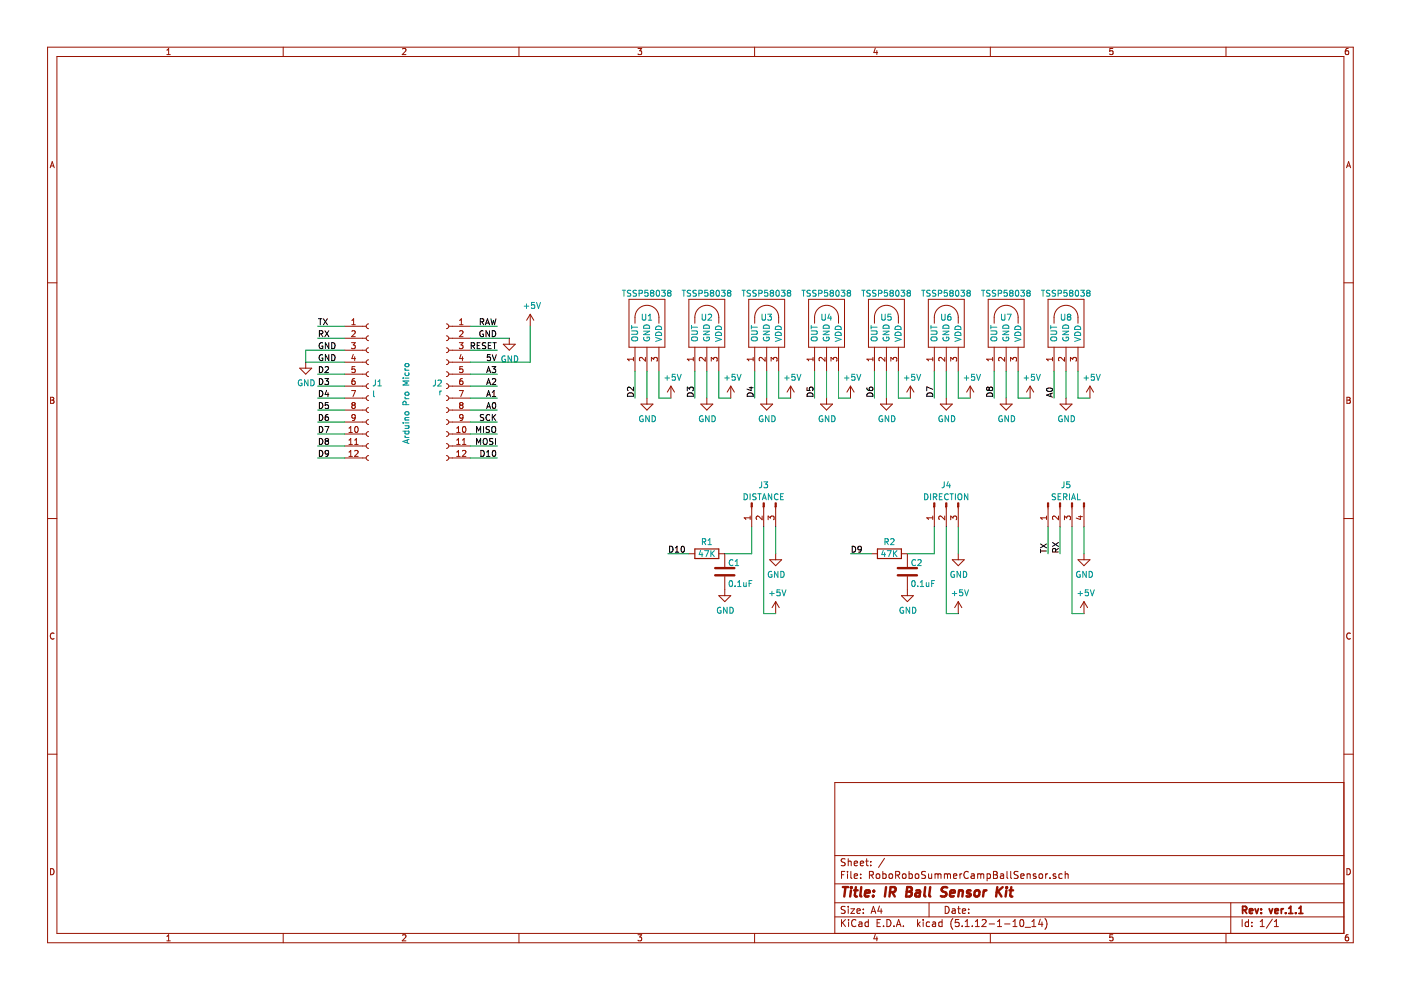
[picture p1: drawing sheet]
<svg xmlns="http://www.w3.org/2000/svg" width="297mm" height="210mm" viewBox="0 0 297 210" stroke-linecap="round" stroke-linejoin="round" font-family="sans-serif">
<path d="M.1 0h297v209.9h-297z" fill-rule="evenodd" fill="#fff" stroke="#fff" stroke-width=".21"/>
<g fill="none" stroke="#981200" stroke-width=".21">
<path d="M10.1 10h276.8v189.9h-276.8zM12.1 12h272.8v185.9h-272.8zM35.4 11.6h.7M35.4 10.6l.4-.3v1.3M60 10v2M85.3 10.4l.5-.1 .3 .3-.8 1h.8M110 10v2M135.3 10.3h.8l-.5 .5 .4 .1v.5l-.2 .2-.5-.2M160 10v2M185.6 10.2l-.3 .9h.8M185.9 10.7v.9M210 10v2"/>
<path d="M235.9 10.3h-.6v.6l.6-.1v.6l-.1 .2-.5-.2M259.9 10v2M285.9 10.3h-.4l-.2 .3-.1 .7 .3 .3 .4-.2v-.6h-.4l-.3 .2M10.6 35.6l.5-1.3 .4 1.3M10.7 35.2h.7M285.5 35.6l.4-1.3 .5 1.3M285.6 35.2h.6M10.1 60h2M284.9 60h2M63.5 78.1h2.6l-1.3 1.2zM64.8 76.8v1.3M73.1 79.3h4.5"/>
<path d="M73.1 76.8h4.5M73.1 74.3h4.5M73.1 71.7h4.5M73.1 69.2h4.5M74.5 72.7h.8l-.4 .4 .4 .2v.4l-.2 .2-.6-.1M74.6 68.8h.7M74.6 67.9l.4-.3v1.2M74.6 70.2l.5-.1 .2 .4-.8 .9h.8M74.9 75.1l-.3 .9h.8M75.2 75.6v.9M75.3 77.7h-.6l-.1 .6 .5-.1 .2 .3v.3l-.2 .2-.5-.1M78.1 78.8a.51 .51 0 0 0-.5 .5 .51 .51 0 0 0 .5 .5"/>
<path d="M78.1 76.3a.51 .51 0 0 0-.5 .5 .51 .51 0 0 0 .5 .5M78.1 73.7a.51 .51 0 0 0-.5 .6 .51 .51 0 0 0 .5 .5M78.1 71.2a.51 .51 0 0 0-.5 .5 .51 .51 0 0 0 .5 .5M78.1 68.7a.51 .51 0 0 0-.5 .5 .51 .51 0 0 0 .5 .5M94.6 78.8a.51 .51 0 0 1 .6 .5 .51 .51 0 0 1-.6 .5M94.6 76.3a.51 .51 0 0 1 .6 .5 .51 .51 0 0 1-.6 .5M94.6 73.7a.51 .51 0 0 1 .6 .6 .51 .51 0 0 1-.6 .5M94.6 71.2a.51 .51 0 0 1 .6 .5 .51 .51 0 0 1-.6 .5M94.6 68.7a.51 .51 0 0 1 .6 .5 .51 .51 0 0 1-.6 .5M95.2 79.3h4.5M95.2 76.8h4.5M95.2 74.3h4.5"/>
<path d="M95.2 71.7h4.5M95.2 69.2h4.5M97.4 72.7h.8l-.5 .4 .4 .2 .1 .4-.3 .2-.5-.1M97.4 68.8h.8M97.4 70.2l.5-.1 .3 .4-.8 .9h.8M97.4 67.9l.4-.3v1.2M97.7 75.1l-.3 .9h.8M98 75.6v.9M98.1 77.7h-.6l-.1 .6 .5-.1 .3 .3v.3l-.3 .2-.5-.1M106.7 73h2.5l-1.2 1.3zM108 71.7v1.3M112.4 66.6l-.7 1.3"/>
<path d="M112.4 66.6v2.6M112.4 66.6l.8 1.3M133.4 63.5h7.6v10.1h-7.6zM134.3 76.2h-1.3l.4 .3M134.3 75.8v.7M134.6 68.5a3.4 3.4 0 0 1 1-3.2 2.54 2.54 0 0 1 2.7-.3 2.54 2.54 0 0 1 1.4 2.3v1.2M134.6 73.6v5.1M136.8 75.8v.8l-.9-.8-.3 .2 .1 .5M137.2 73.6v5.1M138.1 76.6v-.8l.5 .4 .1-.3 .4-.1 .3 .2-.2 .6M139.7 73.6v5.1M146.1 63.5h7.6v10.1h-7.6z"/>
<path d="M147 76.2h-1.3l.4 .3M147 75.8v.7M147.3 68.5a3.4 3.4 0 0 1 1-3.2 2.54 2.54 0 0 1 2.7-.3 2.54 2.54 0 0 1 1.4 2.3v1.2M147.3 73.6v5.1M149.5 75.8v.8l-.9-.8-.3 .2 .1 .5M149.9 73.6v5.1M150.8 76.6v-.8l.5 .4 .1-.3 .4-.1 .3 .2-.2 .6M152.4 73.6v5.1M158.7 63.5h7.7v10.1h-7.7zM159.7 76.2h-1.3l.4 .3M159.7 75.8v.7M160 68.5a3.4 3.4 0 0 1 1-3.2 2.54 2.54 0 0 1 2.7-.3 2.54 2.54 0 0 1 1.4 2.3v1.2"/>
<path d="M160 73.6v5.1M162.2 75.8v.8l-.9-.8-.3 .2 .1 .5M162.6 73.6v5.1M163.5 76.6v-.8l.5 .4 .1-.3 .4-.1 .3 .2-.2 .6M165.1 73.6v5.1M171.4 63.5h7.7v10.1h-7.7zM172.4 76.2h-1.3l.4 .3M172.4 75.8v.7M172.7 68.5a3.4 3.4 0 0 1 1-3.2 2.54 2.54 0 0 1 2.6-.3 2.54 2.54 0 0 1 1.5 2.3v1.2M172.7 73.6v5.1M174.9 75.8v.8l-.9-.8-.4 .2 .2 .5M175.2 73.6v5.1"/>
<path d="M176.2 76.6v-.8l.5 .4 .1-.3 .4-.1 .3 .2-.2 .6M177.8 73.6v5.1M184.1 63.5h7.6v10.1h-7.6zM185.1 76.2h-1.3l.4 .3M185.1 75.8v.7M185.4 68.5a3.4 3.4 0 0 1 1-3.2 2.54 2.54 0 0 1 2.6-.3 2.54 2.54 0 0 1 1.5 2.3v1.2M185.4 73.6v5.1M187.6 75.8v.8l-.9-.8-.4 .2 .2 .5M187.9 73.6v5.1M188.9 76.6v-.8l.5 .4 .1-.3 .4-.1 .2 .2-.1 .6M190.5 73.6v5.1M196.8 63.5h7.6v10.1h-7.6z"/>
<path d="M197.8 75.8v.7M197.8 76.2h-1.3l.3 .3M198.1 68.5a3.4 3.4 0 0 1 .9-3.2 2.54 2.54 0 0 1 2.7-.3 2.54 2.54 0 0 1 1.5 2.3v1.2M198.1 73.6v5.1M200.3 75.8v.8l-.9-.8-.4 .2 .2 .5M200.6 73.6v5.1M201.6 76.6v-.8l.5 .4 .1-.3 .4-.1 .2 .2-.1 .6M203.2 73.6v5.1M209.5 63.5h7.6v10.1h-7.6zM210.5 76.2h-1.3l.3 .3M210.5 75.8v.7M210.8 68.5a3.4 3.4 0 0 1 .9-3.2 2.54 2.54 0 0 1 2.7-.3 2.54 2.54 0 0 1 1.5 2.3v1.2"/>
<path d="M210.8 73.6v5.1M213 75.8v.8l-.9-.8-.4 .2 .2 .5M213.3 73.6v5.1M214.3 76.6v-.8l.4 .4 .2-.3 .4-.1 .2 .2-.1 .6M215.9 73.6v5.1M222.2 63.5h7.6v10.1h-7.6zM223.1 75.8v.7M223.1 76.2h-1.2l.3 .3M223.5 68.5a3.4 3.4 0 0 1 .9-3.2 2.54 2.54 0 0 1 2.7-.3 2.54 2.54 0 0 1 1.5 2.3v1.2M223.5 73.6v5.1M225.7 75.8v.8l-.9-.8-.4 .2 .1 .5M226 73.6v5.1"/>
<path d="M227 76.6v-.8l.4 .4 .2-.3 .4-.1 .2 .2-.1 .6M228.6 73.6v5.1M10.7 84.2h.5l.2 .3-.2 .3 .3 .3-.3 .4h-.5zM10.7 84.8h.5M73.1 97.1h4.5M73.1 94.6h4.5M73.1 92h4.5M73.1 89.5h4.5M73.1 86.9h4.5M73.1 84.4h4.5M73.1 81.9h4.5M74 91.7h.7"/>
<path d="M74 90.8l.4-.4v1.3M74 93.3l.4-.3v1.2M74 95.9l.4-.4v1.3M74 94.2h.7M74 96.8h.7M74.5 82.8h.9l-.6 1.3M74.8 85.9l-.2-.2 .2-.4h.3l.2 .3-.2 .3M74.8 85.9l-.2 .2v.3l.2 .2h.4l.1-.2v-.3l-.2-.2M74.8 85.9h.3M75.2 95.6l.5-.1 .2 .4-.7 .9h.7M75.2 94.2h.7M75.2 93.3l.4-.3v1.2"/>
<path d="M75.2 80.3h-.2a.79 .79 0 0 0-.2 1.2h.4l.1-.5-.2-.2h-.3l-.2 .2M75.3 88.4l-.2 .3-.4-.1-.1-.2 .1-.4 .4-.1 .2 .2-.1 .9-.5 .2M75.3 90.6l.2-.2a.67 .67 0 0 1 .5 .7 .67 .67 0 0 1-.5 .6l-.3-.5zM78.1 96.6a.51 .51 0 0 0-.5 .5 .51 .51 0 0 0 .5 .5M78.1 94.1a.51 .51 0 0 0-.5 .5 .51 .51 0 0 0 .5 .5M78.1 91.5a.51 .51 0 0 0-.5 .5 .51 .51 0 0 0 .5 .5M78.1 89a.51 .51 0 0 0-.5 .5 .51 .51 0 0 0 .5 .5M78.1 86.4a.51 .51 0 0 0-.5 .5 .51 .51 0 0 0 .5 .6M78.1 83.9a.51 .51 0 0 0-.5 .5 .51 .51 0 0 0 .5 .5M78.1 81.4a.51 .51 0 0 0-.5 .5 .51 .51 0 0 0 .5 .5M94.6 96.6a.51 .51 0 0 1 .6 .5 .51 .51 0 0 1-.6 .5M94.6 94.1a.51 .51 0 0 1 .6 .5 .51 .51 0 0 1-.6 .5"/>
<path d="M94.6 91.5a.51 .51 0 0 1 .6 .5 .51 .51 0 0 1-.6 .5M94.6 89a.51 .51 0 0 1 .6 .5 .51 .51 0 0 1-.6 .5M94.6 86.4a.51 .51 0 0 1 .6 .5 .51 .51 0 0 1-.6 .6M94.6 83.9a.51 .51 0 0 1 .6 .5 .51 .51 0 0 1-.6 .5M94.6 81.4a.51 .51 0 0 1 .6 .5 .51 .51 0 0 1-.6 .5M95.2 97.1h4.5M95.2 94.6h4.5M95.2 92h4.5M95.2 89.5h4.5M95.2 86.9h4.5M95.2 84.4h4.5M95.2 81.9h4.5"/>
<path d="M96.8 91.7h.8M96.8 94.2h.8M96.8 96.8h.8M96.8 90.8l.4-.4v1.3M96.8 93.3l.4-.3v1.2M96.8 95.9l.4-.4v1.3M97.4 82.8h.8l-.5 1.3M97.7 85.9l-.3-.2 .3-.4h.2l.3 .3-.3 .3M97.7 85.9h.2M97.7 85.9l-.3 .2v.3l.3 .2h.3l.2-.2v-.3l-.3-.2M98 94.2h.8M98 95.6l.5-.1 .3 .4-.8 .9h.8"/>
<path d="M98 80.3h-.2a.79 .79 0 0 0-.1 1.2h.3l.2-.5-.3-.2h-.2l-.3 .2M98 93.3l.4-.3v1.2M98.2 90.6l.2-.2a.67 .67 0 0 1 .4 .7 .67 .67 0 0 1-.4 .6l-.4-.5zM98.2 88.4l-.3 .3-.3-.1-.2-.2 .1-.4 .4-.1 .3 .2-.2 .9-.4 .2M135.9 85.7h2.5l-1.2 1.2zM137.2 84.4v1.3M142.2 81.9l-.7 1.2M142.2 81.9v2.5M142.2 81.9l.8 1.2M148.6 85.7h2.5l-1.2 1.2zM149.9 84.4v1.3M154.9 81.9l-.7 1.2"/>
<path d="M154.9 81.9v2.5M154.9 81.9l.8 1.2M161.3 85.7h2.5l-1.2 1.2zM162.6 84.4v1.3M167.6 81.9l-.7 1.2M167.6 81.9v2.5M167.6 81.9l.8 1.2M174 85.7h2.5l-1.3 1.2zM175.2 84.4v1.3M180.3 81.9l-.7 1.2M180.3 81.9v2.5M180.3 81.9l.8 1.2"/>
<path d="M186.7 85.7h2.5l-1.3 1.2zM187.9 84.4v1.3M193 81.9l-.7 1.2M193 81.9v2.5M193 81.9l.8 1.2M199.4 85.7h2.5l-1.3 1.2zM200.6 84.4v1.3M205.7 81.9l-.8 1.2M205.7 81.9v2.5M205.7 81.9l.8 1.2M212.1 85.7h2.5l-1.3 1.2zM213.3 84.4v1.3"/>
<path d="M218.4 81.9l-.8 1.2M218.4 81.9v2.5M218.4 81.9l.8 1.2M224.7 85.7h2.6l-1.3 1.2zM226 84.4v1.3M231.1 81.9l-.8 1.2M231.1 81.9v2.5M231.1 81.9l.8 1.2M285.6 84.2h.4l.3 .3-.3 .3 .3 .3-.2 .4h-.5zM285.6 84.8h.4M10.1 109.9h2M146.1 117.4h1.2"/>
<path d="M152.4 117.4h1.3v2.8M159 109.4v.7M159 109.8h-1.2l.3 .3M159.4 107.5v4.2M161.6 109.4v.8l-.9-.8-.4 .3 .1 .4M161.9 107.5v4.2M162.9 110.2v-.8l.4 .4 .2-.3 .4-.1 .2 .3-.1 .5M163.2 118.7h2.5l-1.2 1.2zM164.5 107.5v4.2M164.5 117.4v1.3M184.8 117.4h1.2M191.1 117.4h1.3v2.8"/>
<path d="M197.8 109.8h-1.3l.3 .3M197.8 109.4v.7M198.1 107.5v4.2M200.3 109.4v.8l-.9-.8-.4 .3 .2 .4M200.6 107.5v4.2M201.6 110.2v-.8l.5 .4 .1-.3 .4-.1 .2 .3-.1 .5M201.9 118.7h2.5l-1.2 1.2zM203.2 107.5v4.2M203.2 117.4v1.3M221.9 109.8h-1.3l.4 .3M221.9 109.4v.7M222.2 107.5v4.2"/>
<path d="M224.4 109.4v.8l-.9-.8-.4 .3 .2 .4M224.7 107.5v4.2M225.7 110.2v-.8l.5 .4 .1-.3 .4-.1 .3 .3-.2 .5M227.3 107.5v4.2M228.6 118.7h2.5l-1.3 1.2zM228.7 109.5h.8M229.1 109.4v.7l-.9-.3M229.8 107.5v4.2M229.8 117.4v1.3M284.9 109.9h2M11.5 134.3a.58 .58 0 0 0-.8 .5 .58 .58 0 0 0 .8 .6M152.4 126.3h2.5l-1.2 1.3z"/>
<path d="M153.7 122.2v4.1M164.5 127.6l-.8 1.2M164.5 127.6v2.5M164.5 127.6l.7 1.2M191.1 126.3h2.6l-1.3 1.3zM192.4 122.2v4.1M203.2 127.6l-.8 1.2M203.2 127.6v2.5M203.2 127.6l.7 1.2M229.8 127.6l-.7 1.2M229.8 127.6v2.5M229.8 127.6l.8 1.2"/>
<path d="M286.3 134.3a.58 .58 0 0 0-.8 .5 .58 .58 0 0 0 .8 .6M10.1 159.9h2M284.9 159.9h2M284.9 165.9h-107.9v32M10.7 184.2a.65 .65 0 0 1 .8 .6 .65 .65 0 0 1-.8 .7zM35.4 198.5l.4-.3v1.3M35.4 199.5h.7M60 197.9v2M85.3 198.3l.5-.1 .3 .3-.8 1h.8M110 197.9v2M135.3 198.2h.8l-.5 .5 .4 .1v.6l-.2 .1-.5-.1M160 197.9v2"/>
<path d="M177 194.4h107.9M177 191.4h107.9M177 187.4h107.9M177 181.4h107.9M178.4 185.5h.5M178.4 195v1.5M178.6 195.6l.7 .9M179.1 184.8h-.7v1.5M179.2 192.2h-.6l-.3 .2 .2 .4 .6 .3v.4l-.2 .2-.6-.1M179.2 182.1h-.6l-.3 .2 .2 .4 .6 .3v.4l-.2 .2-.6-.1M179.3 195l-.9 .8M179.7 184.8v.1"/>
<path d="M179.7 185.3v1M179.8 182.1v1.5M179.8 192.2v.1M179.8 192.7v1M179.8 182.7l.2-.1h.4l.1 1M179.9 195v.1M179.9 195.5v1M180.4 192.7h.8l-.8 1h.8M180.4 184.8v1.3l.2 .2M181.1 185.8l.7-.2v-.3h-.5l-.2 .2 .1 .7h.6M181.1 183.1l.7-.2v-.3h-.5l-.2 .2 .1 .7h.6M181.5 195.1a.59 .59 0 0 0-.8 0 .59 .59 0 0 0-.1 .7 .56 .56 0 0 0 .2 .6 .56 .56 0 0 0 .7-.1"/>
<path d="M181.7 193.2l.7-.2-.1-.2-.4-.1-.2 .2 .1 .7h.5M182.1 195.5h.6l.1 1M182.4 183.1l.7-.2-.1-.3h-.4l-.2 .2 .1 .7h.5M182.5 186.1v.2M182.5 185.3v.2M182.8 195.8l-.5 .1-.3 .2 .3 .4 .5-.1M183 193.5v.2M183 192.8v.1M183.5 182.6h.6M183.7 182.1v1.3l.4 .2M184.1 195.5h-.4l-.3 .2 .1 .6 .2 .2 .4-.1M184.1 195v1.5"/>
<path d="M184.3 185.5h.7l.1-.6-.2-.1h-.6v1.5M184.6 183.4v.2M184.6 182.6v.2M184.7 193.7l.5-1.5 .5 1.5M184.7 185.5l.5 .8M184.8 193.2h.8M185.6 198.1l-.3 .9h.8M185.8 185.4l.2-.1 .5 .1v.7l-.2 .2-.5-.2zM185.9 198.6v.9M186 195.7h.5M186.5 192.1l-.4 1.1h1M186.7 195h-.7v1.5h.7"/>
<path d="M186.8 192.7v1M187.2 185.3h.4l.3 .2-.1 .7h-.6M187.2 184.8v1.5M187.3 196.3v.2M187.5 182l-1.2 1.9M188 195a.76 .76 0 0 1 .9 .7 .76 .76 0 0 1-.9 .8zM188.5 185.4l.3-.1 .4 .1v.7l-.2 .2-.5-.2zM189.5 196.3v.2M189.9 185.5h.7l.2-.2-.1-.4-.2-.1h-.6v1.5M190 196.5l.5-1.5 .5 1.5M190.2 196h.7M190.2 185.5l.6 .8"/>
<path d="M191.4 185.4l.2-.1 .4 .1v.7l-.2 .2-.4-.2zM191.5 196.3v.2M192.7 185.3h.5l.2 .2v.6l-.2 .2-.5-.1M192.7 184.8v1.5M194.1 185.4l.2-.1 .4 .1v.7l-.2 .2-.4-.2zM194.5 195v1.5M194.7 195.9l.4 .6M195.1 195.5l-.6 .5M195.7 195v.1M195.7 195.5v1M196.2 184.8h-.5l-.3 .2 .1 .3 .7 .4v.4l-.2 .2-.6-.1M196.9 185.3l.1 .9 .3 .1 .2-.2"/>
<path d="M197 191.4v3M197.1 195.5h-.4l-.3 .2v.6l.3 .2 .4-.1M197.5 185.3v1M197.7 195.5h.6l.1 1M198.2 185.4l.5-.1 .2 .2M198.2 185.3v1M198.4 195.8l-.7 .3 .2 .4 .5-.1M198.9 185.5l.2-.2h.3l.1 1M198.9 185.5v.8M199.7 195.5h-.4l-.3 .2 .1 .6 .2 .2 .4-.1M199.7 195v1.5M200.2 185.4l.5-.1 .2 .2"/>
<path d="M200.2 185.3v1M200.4 192.2a.75 .75 0 0 1 .8 .7 .75 .75 0 0 1-.8 .8zM200.9 185.5l.2-.2h.3l.1 1M200.9 185.5v.8M201.9 192.8h.6v.9M202 194.8a1.71 1.71 0 0 0 0 2.2M202.2 185.8l.7-.2-.1-.3h-.4l-.2 .2v.7h.6M202.5 193l-.5 .1-.2 .2 .2 .4 .5-.1M203 192.7h.6M203.2 192.2v1.3l.4 .2M203.3 195h-.7l-.1 .7 .7-.1 .2 .2-.1 .5-.2 .2-.6-.2M203.5 185.3v1"/>
<path d="M203.9 185.3l-.4 .2M204 196.3v.2M204 193.2l.7-.2v-.2l-.5-.1-.2 .2 .1 .7h.6M204.6 196.5h.9M204.6 195.4l.5-.4v1.5M205.3 184.9a.71 .71 0 0 0-1 .5 .71 .71 0 0 0 .7 .9l.3-.2M205.4 193.5v.2M205.4 192.8v.1M205.9 185.3h.6l.1 1M206.1 196.3v.2M206.6 185.6l-.7 .3 .2 .4 .5-.1M206.8 196.5h.8"/>
<path d="M206.8 195.4l.4-.4v1.5M207.3 185.4l.4-.1 .2 .2M207.3 185.3v1M207.9 185.5l.2-.2h.4l.1 1M207.9 185.5v.8M208.2 195.1l.6-.1 .3 .4-1 1.1h1M209.3 185.3h.4l.3 .2-.1 .7h-.6M209.3 185.3v1.5M209.7 195.9h1.2M210 197.9v2M210.6 185.5h.5M210.6 184.8h.5l.3 .2v.3l-.3 .2h.3l.1 .5-.3 .3h-.6z"/>
<path d="M211.5 196.5h.9M211.5 195.4l.4-.4v1.5M212.1 185.3h.6l.1 1M212.8 185.6l-.5 .1-.2 .2 .2 .4 .5-.1M213 195.9h1.1M213.5 184.8v1.3l.2 .2M214.3 184.8v1.3l.2 .2M214.8 196.5h.8M214.8 195.4l.4-.4v1.5M215.9 184.8h-.6l-.3 .2 .1 .4 .7 .3v.4l-.2 .2-.6-.1M216.3 195.1l.4-.1a.85 .85 0 0 1-.1 1.5l-.3-.2-.1-.4zM216.4 185.8l.7-.2v-.3h-.5l-.2 .2 .1 .7h.6"/>
<path d="M217.4 196.6h1.1M217.8 185.4l.2-.1h.4v1M217.8 185.3v1M218.8 196.5h.8M218.8 195.4l.4-.4v1.5M219.6 185.3h-.3l-.2 .2v.2l.5 .1v.4h-.5M220.4 185.4l.2-.1 .4 .1v.7l-.2 .2-.4-.2zM220.6 194.9l-.4 1.1h.9M220.9 195.5v1M221.5 194.8a1.71 1.71 0 0 1 0 2.2M221.7 185.3v1M222.1 185.3l-.4 .2"/>
<path d="M222.6 186.1v.2M223.8 185.3h-.3l-.2 .2 .1 .2 .4 .1v.4h-.5M225.2 185.3h-.4l-.3 .2v.6l.3 .2 .4-.1M225.8 185.4l.2-.1h.4l.1 1M225.8 184.8v1.5M235.9 198.2h-.6v.6l.6-.1v.7l-.1 .1-.5-.1M259.9 197.9v2M260.9 191.4v6.5M263.4 195v1.5M264.7 195.5h-.4l-.3 .2 .1 .7h.6M264.7 195v1.5M265.4 196.3v.2"/>
<path d="M265.4 195.5v.2M267.2 196.5h.9M267.2 195.4l.4-.4v1.5M269.8 194.9l-1.3 1.9M270.2 196.5h.9M270.2 195.4l.4-.4v1.5M285.6 184.2a.65 .65 0 0 1 .7 .6 .65 .65 0 0 1-.7 .7zM285.9 198.2h-.4l-.2 .3-.1 .7 .3 .3 .4-.1v-.7h-.4l-.3 .2"/>
</g>
<g fill="none" stroke="#981200" stroke-width=".38">
<path d="M263.5 193l.7-.1 .1-.2-.1-.4-.2-.1h-.5v1.5M263.8 193l.5 .7M264.9 193.2l.7-.2-.1-.2-.4-.1-.2 .2 .1 .7h.5M266.1 192.7l.4 1 .3-1M267.4 193.5v.2M267.4 192.8v.1M269.1 192.7l.4 1 .3-1M270.3 193.2l.7-.2-.1-.2-.4-.1-.2 .2 .1 .7h.5M271.7 192.7v1M272.1 192.7l-.4 .3M272.6 193.5v.2M273.2 193.7h.9"/>
<path d="M273.2 192.6l.5-.4v1.5M274.7 193.5v.2M275.4 193.7h.8M275.4 192.6l.4-.4v1.5"/>
</g>
<g fill="none" stroke="#981200" stroke-width=".51">
<path d="M151.6 122h4.1M151.6 120.5h4.1M190.4 122h4M190.4 120.5h4M178.7 188.1h1.1M179.3 188.1l-.3 2M180.4 188.8l-.2 1.3M180.5 188.1v.2M180.5 188.1l.1 .1-.1 .1M181.1 188.8h.7M181.5 188.1l-.3 1.7 .1 .2 .4 .1M182.6 188.1l-.2 1.7 .2 .3"/>
<path d="M183.4 189.4l1-.2-.1-.4h-.5l-.4 .2v1h.8M185.1 189.9v.2M185.3 188.8l.1 .1-.2 .1M185.3 188.8l-.1 .2M187.9 188.1l-.3 2M188.7 189.1h.7l.4-.2 .1-.4-.1-.3-1-.1-.2 2M189.2 189.1l.5 1M192.2 189h.7M192.4 188.1l.8 .1 .1 .5-.4 .3 .3 .1a.56 .56 0 0 1-.3 1h-.8zM194.3 188.8h.7v1.3M195.1 189.2l-.7 .1a.4 .4 0 0 0-.4 .4 .4 .4 0 0 0 .3 .4l.7-.1M196.2 188.1l-.2 1.7 .2 .3"/>
<path d="M197.2 188.1l-.2 1.7 .3 .3M200.8 188.2l-.7-.1-.4 .4 .1 .4 .8 .4-.1 .6a.87 .87 0 0 1-1 .1M201.4 189.4l1-.2v-.4h-.8l-.2 1 .2 .3 .6-.1M203.3 188.9l.3-.1h.5l-.1 1.3M203.3 188.8l-.1 1.3M205.8 188.8a.49 .49 0 0 0-.8 .3l.1 .2 .5 .1 .2 .3-.3 .4-.6-.1M206.7 188.9l.4-.1 .5 .1v.8l-.2 .3a.49 .49 0 0 1-.8-.3zM208.6 188.8l-.2 1.3M209.2 188.8h-.4l-.2 .3M211.4 188.1l-.2 2M211.6 188.9l.7 1.2M212.6 188.1l-1.3 1.1"/>
<path d="M213.4 188.8l-.2 1.3M213.5 188.1l-.1 .2M214 188.8h.8M214.4 188.1l-.2 1.7 .1 .2 .3 .1"/>
</g>
<g fill="none" stroke="#009596" stroke-width=".21">
<path d="M107.1 75.5a.59 .59 0 0 0-.7 .6 .59 .59 0 0 0 .7 .6l.1-.5h-.3M108.5 75.4v1.3l-.8-1.3v1.3M109.1 75.4a.64 .64 0 0 1 .7 .7 .64 .64 0 0 1-.7 .6zM111.1 64.9h1M111.6 64.4v1M113.3 64.1h-.6v.6l.1-.1 .5 .1v.6l-.1 .1-.5-.1M113.8 64.1l.4 1.3 .4-1.3M131.9 61.5h.7M132.3 61.5v1.3M133.7 61.6l-.4-.1-.3 .3 .1 .3 .6 .2v.4l-.7 .1M133.9 70.2h1.1l.2 .2v.2l-.2 .3h-1.1M133.9 69.4h1.3"/>
<path d="M133.9 69v.7M134.1 71.5h.9l.2 .2-.2 .5-.7 .1a.44 .44 0 0 1-.4-.6zM135 61.6l-.5-.1-.2 .2v.3l.5 .3 .2 .3-.3 .2h-.5M135.5 62.2l.6-.1 .1-.1v-.3l-.7-.2v1.3M136.2 66.6v1.1l.2 .2 .4-.1 .1-.1v-1.1M136.5 70.2h1.2l-1.2 .8h1.2M136.5 71.5a.57 .57 0 0 0 .6 .8 .57 .57 0 0 0 .5-.8h-.4v.2M136.6 69a.67 .67 0 0 1 .8-.1 .67 .67 0 0 1 .3 .7h-1.2zM137.4 61.5h-.6l-.1 .6 .2-.1 .5 .1v.6l-.2 .1-.5-.1M137.4 67.9h.8M137.4 67l.4-.4v1.3M138.2 62.1l-.3-.3 .3-.3h.2l.2 .3-.2 .3"/>
<path d="M138.2 62.1l-.3 .2v.3l.3 .2h.3l.1-.2v-.3l-.2-.2M138.2 62.1h.2M139 71.5l1.3 .5-1.3 .4M139.2 70.5a.67 .67 0 0 1 .7 0 .67 .67 0 0 1 .4 .6h-1.3zM139.2 69.3a.67 .67 0 0 1 .7-.1 .67 .67 0 0 1 .4 .7h-1.3zM139.2 61.7l.2-.2a.69 .69 0 0 1 .4 .7 .69 .69 0 0 1-.4 .6l-.3-.5zM140.3 61.5h.8l-.5 .5 .4 .1v.6l-.2 .1-.5-.1M141.5 79.7v.9M141.8 62.1l-.3-.3 .3-.3h.2l.3 .3-.3 .3M141.8 62.1l-.3 .2v.3l.3 .2h.3l.2-.2v-.3l-.3-.2M141.8 62.1h.2M143.2 79.4h-.7v.6l.2-.2 .4 .1 .1 .6-.2 .1-.5-.1"/>
<path d="M143.6 79.4l.4 1.2 .4-1.2M144.6 61.5h.7M145 61.5v1.3M146.4 61.6l-.4-.1-.3 .3 .1 .3 .6 .2v.4l-.7 .1M146.6 70.2h1.1l.2 .2v.2l-.2 .3h-1.1M146.6 69.4h1.3M146.6 69v.7M146.8 71.5h.9l.2 .2-.2 .5-.7 .1a.44 .44 0 0 1-.4-.6zM147.7 61.6l-.5-.1-.2 .2v.3l.5 .3 .2 .3-.3 .2h-.5M148.2 62.2l.6-.1 .1-.1-.1-.3-.6-.2v1.3M148.9 66.6v1.1l.2 .2 .4-.1 .1-.1v-1.1M149.1 70.2h1.3l-1.3 .8h1.3"/>
<path d="M149.2 71.5a.57 .57 0 0 0 .6 .8 .57 .57 0 0 0 .5-.8h-.4v.2M149.3 69a.67 .67 0 0 1 .8-.1 .67 .67 0 0 1 .3 .7h-1.3zM150.1 61.5h-.6l-.1 .6 .2-.1 .5 .1v.6l-.2 .1-.5-.1M150.1 66.7l.5-.1 .3 .4-.8 .9h.8M150.9 62.1l-.3-.3 .3-.3h.2l.2 .3-.2 .3M150.9 62.1l-.3 .2v.3l.3 .2h.3l.1-.2v-.3l-.2-.2M150.9 62.1h.2M151.7 71.5l1.3 .5-1.3 .4M151.9 70.5a.67 .67 0 0 1 .7 0 .67 .67 0 0 1 .4 .6h-1.3zM151.9 69.3a.67 .67 0 0 1 .7-.1 .67 .67 0 0 1 .4 .7h-1.3zM151.9 61.7l.2-.2a.69 .69 0 0 1 .4 .7 .69 .69 0 0 1-.4 .6l-.3-.5zM153 61.5h.7l-.4 .5 .4 .1v.6l-.2 .1-.5-.1"/>
<path d="M154.2 79.7v.9M154.5 62.1l-.3-.3 .3-.3h.2l.3 .3-.3 .3M154.5 62.1l-.3 .2v.3l.3 .2h.3l.2-.2v-.3l-.3-.2M154.5 62.1h.2M155.9 79.4h-.7v.6l.2-.2 .4 .1 .1 .6-.2 .1-.5-.1M156.3 79.4l.4 1.2 .4-1.2M157.3 61.5h.7M157.7 61.5v1.3M159.1 61.6l-.5-.1-.2 .3 .1 .3 .6 .2v.4l-.7 .1M159.3 70.2h1l.3 .2v.2l-.3 .3h-1M159.3 69.4h1.3M159.3 69v.7"/>
<path d="M159.5 71.5h.9l.2 .2-.2 .5-.7 .1a.44 .44 0 0 1-.4-.6zM160.3 61.6l-.4-.1-.2 .2v.3l.5 .3 .1 .3-.2 .2h-.5M160.9 62.2l.6-.1 .1-.1-.1-.3-.6-.2v1.3M161.6 66.6v1.1l.2 .2 .4-.1 .1-.1v-1.1M161.8 70.2h1.3l-1.3 .8h1.3M161.9 71.5a.57 .57 0 0 0 .6 .8 .57 .57 0 0 0 .5-.8h-.4v.2M162 69a.67 .67 0 0 1 .8-.1 .67 .67 0 0 1 .3 .7h-1.3zM162.8 61.5h-.7v.6l.2-.1 .5 .1v.6l-.2 .1-.5-.1M162.8 66.6h.8l-.5 .5 .4 .1v.6l-.2 .1-.5-.1M163.5 62.1l-.2-.3 .2-.3h.3l.2 .3-.2 .3M163.5 62.1l-.2 .2v.3l.2 .2h.4l.1-.2v-.3l-.2-.2M163.5 62.1h.3"/>
<path d="M164.4 71.5l1.2 .5-1.2 .4M164.6 70.5a.67 .67 0 0 1 .7 0 .67 .67 0 0 1 .3 .6h-1.2zM164.6 69.3a.67 .67 0 0 1 .7-.1 .67 .67 0 0 1 .3 .7h-1.2zM164.6 61.7l.2-.2a.69 .69 0 0 1 .4 .7 .69 .69 0 0 1-.4 .6l-.3-.5zM165.6 61.5h.8l-.4 .5 .4 .1v.6l-.2 .1-.6-.1M166.8 79.7v.9M167.2 62.1l-.3-.3 .3-.3h.2l.3 .3-.3 .3M167.2 62.1l-.3 .2v.3l.3 .2h.3l.2-.2v-.3l-.3-.2M167.2 62.1h.2M168.5 79.4h-.6v.6l.2-.2 .4 .1v.6l-.1 .1-.5-.1M169 79.4l.4 1.2 .4-1.2M170 61.5h.7"/>
<path d="M170.4 61.5v1.3M171.8 61.6l-.5-.1-.2 .3 .1 .3 .6 .2v.4l-.7 .1M172 70.2h1l.3 .2v.2l-.3 .3h-1M172 69.4h1.3M172 69v.7M172.2 71.5h.9l.2 .2-.2 .5-.7 .1a.44 .44 0 0 1-.4-.6zM173 61.6l-.4-.1-.2 .2v.3l.5 .3 .1 .3-.2 .2h-.5M173.6 62.2l.6-.1 .1-.1-.1-.3-.6-.2v1.3M174.3 66.6v1.1l.2 .2 .4-.1 .1-.1v-1.1M174.5 70.2h1.3l-1.3 .8h1.3M174.6 71.5a.57 .57 0 0 0 .6 .8 .57 .57 0 0 0 .5-.8h-.4v.2M174.7 69a.67 .67 0 0 1 .8-.1 .67 .67 0 0 1 .3 .7h-1.3z"/>
<path d="M175.4 61.5h-.6v.6l.2-.1 .4 .1v.6l-.1 .1-.5-.1M175.8 66.6l-.3 .8h.8M176.1 67v.9M176.2 62.1l-.2-.3 .2-.3h.3l.2 .3-.2 .3M176.2 62.1l-.2 .2v.3l.2 .2h.4l.1-.2v-.3l-.2-.2M176.2 62.1h.3M177.1 71.5l1.2 .5-1.2 .4M177.3 70.5a.67 .67 0 0 1 .7 0 .67 .67 0 0 1 .3 .6h-1.2zM177.3 69.3a.67 .67 0 0 1 .7-.1 .67 .67 0 0 1 .3 .7h-1.2zM177.3 61.7l.2-.2a.69 .69 0 0 1 .4 .7 .69 .69 0 0 1-.4 .6l-.3-.5zM178.3 61.5h.8l-.4 .5 .4 .1v.6l-.2 .1-.6-.1M179.5 79.7v.9"/>
<path d="M179.9 62.1l-.3 .2v.3l.3 .2h.3l.1-.2v-.3l-.2-.2M179.9 62.1l-.3-.3 .3-.3h.2l.2 .3-.2 .3M179.9 62.1h.2M181.2 79.4h-.6v.6l.2-.2 .4 .1v.6l-.1 .1-.5-.1M181.7 79.4l.4 1.2 .4-1.2M182.7 61.5h.7M183.1 61.5v1.3M184.5 61.6l-.5-.1-.2 .3 .1 .3 .6 .2v.4l-.7 .1M184.7 70.2h1l.3 .2v.2l-.3 .3h-1M184.7 69.4h1.3M184.7 69v.7M184.9 71.5h.9l.2 .2-.2 .5-.7 .1a.44 .44 0 0 1-.4-.6z"/>
<path d="M185.7 61.6l-.5-.1-.2 .2v.3l.6 .3 .1 .3-.2 .2h-.5M186.3 62.2l.6-.1 .1-.1-.1-.3-.6-.2v1.3M186.9 66.6v1.1l.3 .2 .4-.1 .1-.1v-1.1M187.2 70.2h1.3l-1.3 .8h1.3M187.3 71.5a.57 .57 0 0 0 .6 .8 .57 .57 0 0 0 .5-.8h-.4v.2M187.4 69a.67 .67 0 0 1 .8-.1 .67 .67 0 0 1 .3 .7h-1.3zM188.1 61.5h-.6v.6l.2-.1 .4 .1v.6l-.1 .1-.5-.1M188.9 66.6h-.6l-.1 .6 .2-.1 .5 .1v.6l-.2 .1-.5-.1M188.9 62.1l-.2-.3 .2-.3h.3l.2 .3-.2 .3M188.9 62.1l-.2 .2v.3l.2 .2h.4l.1-.2v-.3l-.2-.2M188.9 62.1h.3M189.8 71.5l1.2 .5-1.2 .4"/>
<path d="M189.9 70.5a.67 .67 0 0 1 .8 0 .67 .67 0 0 1 .3 .6h-1.2zM189.9 69.3a.67 .67 0 0 1 .8-.1 .67 .67 0 0 1 .3 .7h-1.2zM190.1 61.6l.1-.1a.69 .69 0 0 1 .4 .7 .69 .69 0 0 1-.4 .6 .83 .83 0 0 1-.1-1.2zM191 61.5h.8l-.4 .5 .4 .1v.6l-.2 .1-.6-.1M192.2 79.7v.9M192.6 62.1l-.3 .2v.3l.3 .2h.3l.1-.2v-.3l-.2-.2M192.6 62.1l-.3-.3 .3-.3h.2l.2 .3-.2 .3M192.6 62.1h.2M193.9 79.4h-.6v.6l.1-.2 .5 .1v.6l-.1 .1-.5-.1M194.4 79.4l.4 1.2 .4-1.2M195.4 61.5h.7M195.8 61.5v1.3"/>
<path d="M197.2 61.6l-.5-.1-.2 .3 .1 .3 .6 .2v.4l-.7 .1M197.4 70.2h1l.3 .2v.2l-.3 .3h-1M197.4 69.4h1.3M197.4 69v.7M197.6 71.5h.9l.2 .2-.2 .5-.7 .1a.44 .44 0 0 1-.4-.6zM198.4 61.6l-.5-.1-.2 .2v.3l.6 .3 .1 .3-.2 .2h-.5M199 62.2l.6-.1 .1-.1-.1-.3-.6-.2v1.3M199.6 66.6v1.1l.3 .2 .4-.1 .1-.1v-1.1M199.9 70.2h1.3l-1.3 .8h1.3M200 71.5a.57 .57 0 0 0 .6 .8 .57 .57 0 0 0 .5-.8h-.4v.2M200.1 69a.67 .67 0 0 1 .8-.1 .67 .67 0 0 1 .3 .7h-1.3zM200.8 61.5h-.6v.6l.2-.1 .4 .1v.6l-.1 .1-.5-.1"/>
<path d="M201.5 66.6h-.2a.79 .79 0 0 0-.1 1.3l.4-.1v-.6l-.4-.1-.3 .2M201.6 62.1l-.2-.3 .2-.3h.2l.3 .3-.3 .3M201.6 62.1l-.2 .2v.3l.2 .2h.4l.1-.2v-.3l-.3-.2M201.6 62.1h.2M202.5 71.5l1.2 .5-1.2 .4M202.6 70.5a.67 .67 0 0 1 .8 0 .67 .67 0 0 1 .3 .6h-1.2zM202.6 69.3a.67 .67 0 0 1 .8-.1 .67 .67 0 0 1 .3 .7h-1.2zM202.7 61.7l.2-.2a.69 .69 0 0 1 .4 .7 .69 .69 0 0 1-.4 .6l-.3-.5zM203.7 61.5h.8l-.4 .5 .4 .1v.6l-.2 .1-.6-.1M204.9 79.7v.9M205.3 62.1l-.3-.3 .3-.3h.2l.2 .3-.2 .3M205.3 62.1l-.3 .2v.3l.3 .2h.3l.1-.2v-.3l-.2-.2"/>
<path d="M205.3 62.1h.2M206.6 79.4h-.6v.6l.1-.2 .5 .1v.6l-.2 .1-.4-.1M207.1 79.4l.4 1.2 .4-1.2M208.1 61.5h.7M208.5 61.5v1.3M209.9 61.6l-.5-.1-.2 .3 .1 .3 .5 .2v.4l-.6 .1M210.1 70.2h1l.2 .2v.2l-.2 .3h-1M210.1 69.4h1.2M210.1 69v.7M210.3 71.5h.9l.1 .2-.1 .5-.7 .1a.44 .44 0 0 1-.4-.6zM211.1 61.6l-.5-.1-.2 .2v.3l.6 .3 .1 .3-.2 .2h-.5M211.6 62.2l.7-.1 .1-.1-.1-.3-.7-.2v1.3"/>
<path d="M212.3 66.6v1.1l.3 .2 .3-.1 .2-.1v-1.1M212.6 70.2h1.3l-1.3 .8h1.3M212.7 71.5a.57 .57 0 0 0 .6 .8 .57 .57 0 0 0 .5-.8h-.5v.2M212.8 69a.67 .67 0 0 1 .7-.1 .67 .67 0 0 1 .4 .7h-1.3zM213.5 61.5h-.6v.6l.1-.1 .5 .1v.6l-.2 .1-.4-.1M213.6 66.6h.8l-.5 1.3M214.3 62.1l-.2-.3 .2-.3h.2l.3 .3-.3 .3M214.3 62.1l-.2 .2v.3l.2 .2h.4l.1-.2v-.3l-.3-.2M214.3 62.1h.2M215.2 71.5l1.2 .5-1.2 .4M215.3 70.5a.67 .67 0 0 1 .8 0 .67 .67 0 0 1 .3 .6h-1.2zM215.3 69.3a.67 .67 0 0 1 .8-.1 .67 .67 0 0 1 .3 .7h-1.2z"/>
<path d="M215.4 61.7l.2-.2a.69 .69 0 0 1 .4 .7 .69 .69 0 0 1-.4 .6l-.3-.5zM216.4 61.5h.8l-.4 .5 .4 .1v.6l-.2 .1-.6-.1M217.6 79.7v.9M217.9 62.1l-.2-.3 .2-.3h.3l.2 .3-.2 .3M217.9 62.1l-.2 .2v.3l.2 .2h.4l.1-.2v-.3l-.2-.2M217.9 62.1h.3M219.3 79.4h-.6v.6l.1-.2 .5 .1v.6l-.2 .1-.4-.1M219.7 79.4l.5 1.2 .4-1.2M220.8 61.5h.7M221.1 61.5v1.3M222.6 61.6l-.5-.1-.2 .3 .1 .3 .5 .2v.4l-.6 .1M222.8 69v.7"/>
<path d="M222.8 70.2h1l.2 .2v.2l-.2 .3h-1M222.8 69.4h1.2M222.9 71.5h1l.1 .2-.1 .5-.7 .1a.44 .44 0 0 1-.4-.6zM223.8 61.6l-.5-.1-.2 .2v.3l.6 .3 .1 .3-.2 .2h-.5M224.3 62.2l.7-.1 .1-.1-.1-.3-.7-.2v1.3M225 66.6v1.1l.3 .2 .3-.1 .2-.1v-1.1M225.3 70.2h1.3l-1.3 .8h1.3M225.4 71.5a.57 .57 0 0 0 .6 .8 .57 .57 0 0 0 .4-.8h-.4v.2M225.5 69a.67 .67 0 0 1 .7-.1 .67 .67 0 0 1 .4 .7h-1.3zM226.2 61.5h-.6v.6l.1-.1 .5 .1v.6l-.2 .1-.4-.1M226.3 66.9l.3 .3M226.3 66.9h.1"/>
<path d="M226.3 66.9l.3-.3h.2l.2 .3M226.6 67.2l-.3 .2v.3l.3 .2 .3-.1 .1-.1v-.4l-.2-.1M226.6 67.2h.2M227 62.1l-.2-.3 .2-.3h.2l.3 .3-.3 .3M227 62.1l-.2 .2v.3l.2 .2h.4l.1-.2v-.3l-.3-.2M227 62.1h.2M227 66.9h.1M227 66.9l-.2 .3M227.8 71.5l1.3 .5-1.3 .4M228 70.5a.67 .67 0 0 1 .8 0 .67 .67 0 0 1 .3 .6h-1.3zM228 69.3a.67 .67 0 0 1 .8-.1 .67 .67 0 0 1 .3 .7h-1.3zM228.1 61.7l.2-.2a.69 .69 0 0 1 .4 .7 .69 .69 0 0 1-.4 .6l-.3-.5z"/>
<path d="M229.1 61.5h.8l-.4 .5 .4 .1v.6l-.2 .1-.6-.1M230.3 79.7v.9M230.6 62.1l-.2-.3 .2-.3h.3l.2 .3-.2 .3M230.6 62.1l-.2 .2v.3l.2 .2h.4l.1-.2v-.3l-.2-.2M230.6 62.1h.3M232 79.4h-.6l-.1 .6 .2-.2 .5 .1v.6l-.2 .1-.5-.1M232.4 79.4l.4 1.2 .5-1.2M64 80.6a.59 .59 0 0 0-.8 .6 .59 .59 0 0 0 .8 .5v-.4h-.2M65.3 80.5v1.3l-.7-1.3v1.3M65.9 80.5a.64 .64 0 0 1 .7 .7 .64 .64 0 0 1-.7 .6zM79.2 82.9v1.1l.2 .1M79.6 80.5v1l-.2 .3h-.3"/>
<path d="M80.1 81.8h.8M80.1 80.9l.4-.4v1.3M92.3 80.6v.9l-.2 .3h-.3M92.8 80.7l.5-.1 .3 .3-.8 .9h.8M93.3 82.9v.8M93.6 82.9l-.3 .2M136.3 88.2a.59 .59 0 0 0-.7 .6 .59 .59 0 0 0 .7 .6l.1-.5h-.3M137.6 88.1v1.3l-.7-1.3v1.3M138.3 88.1a.64 .64 0 0 1 .7 .7 .64 .64 0 0 1-.7 .6zM141 80.1h.9M149 88.2a.59 .59 0 0 0-.7 .6 .59 .59 0 0 0 .7 .6l.1-.5h-.3M150.3 88.1v1.3l-.7-1.3v1.3"/>
<path d="M151 88.1a.64 .64 0 0 1 .7 .7 .64 .64 0 0 1-.7 .6zM153.7 80.1h.9M161.7 88.2a.59 .59 0 0 0-.7 .6 .59 .59 0 0 0 .7 .6l.1-.5h-.3M163 88.1v1.3l-.7-1.3v1.3M163.6 88.1a.64 .64 0 0 1 .8 .7 .64 .64 0 0 1-.8 .6zM166.4 80.1h.9M174.4 88.2a.59 .59 0 0 0-.7 .6 .59 .59 0 0 0 .7 .6l.1-.5h-.3M175.7 88.1v1.3l-.7-1.3v1.3M176.3 88.1a.64 .64 0 0 1 .8 .7 .64 .64 0 0 1-.8 .6zM179.1 80.1h.9M187.1 88.2a.59 .59 0 0 0-.7 .6 .59 .59 0 0 0 .7 .6l.1-.5h-.3M188.4 88.1v1.3l-.7-1.3v1.3"/>
<path d="M189 88.1a.64 .64 0 0 1 .7 .7 .64 .64 0 0 1-.7 .6zM191.7 80.1h1M199.8 88.2a.59 .59 0 0 0-.7 .6 .59 .59 0 0 0 .7 .6v-.5h-.2M201.1 88.1v1.3l-.7-1.3v1.3M201.7 88.1a.64 .64 0 0 1 .7 .7 .64 .64 0 0 1-.7 .6zM204.4 80.1h1M212.5 88.2a.59 .59 0 0 0-.8 .6 .59 .59 0 0 0 .8 .6v-.5h-.2M213.8 88.1v1.3l-.7-1.3v1.3M214.4 88.1a.64 .64 0 0 1 .7 .7 .64 .64 0 0 1-.7 .6zM217.1 80.1h1M225.2 88.2a.59 .59 0 0 0-.8 .6 .59 .59 0 0 0 .8 .6v-.5h-.2M226.5 88.1v1.3l-.7-1.3v1.3"/>
<path d="M227.1 88.1a.64 .64 0 0 1 .7 .7 .64 .64 0 0 1-.7 .6zM229.8 80.1h1M148.5 116.7l-.3 .9h.8M148.8 117.2v.8M148.9 114.9l.7-.1v-.5l-.7-.1v1.3M149.2 114.9l.4 .6M149.4 116.7h.8l-.5 1.3M150.1 115.5h.8M150.1 114.6l.4-.4v1.3M150.7 116.7v1.3M150.9 117.3l.6 .7M151.5 116.7l-.8 .8"/>
<path d="M155.4 118.8a.56 .56 0 0 0-.8 .5 .56 .56 0 0 0 .8 .5M155.9 119.9h.7M155.9 119l.4-.3v1.2M157.8 104.7a.64 .64 0 0 1 .7 .6 .64 .64 0 0 1-.7 .7zM159 104.7v1.3M160.3 104.8l-.5-.1-.2 .1v.4l.6 .2 .1 .3-.2 .3-.5-.1M160.7 104.7h.7M161 104.7v1.3M161.5 102.2v.9l-.2 .3h-.3M161.6 106l.4-1.3 .5 1.3M161.8 105.6h.5M162 102.2h.8l-.5 .4 .4 .2 .1 .4-.3 .2-.5-.1"/>
<path d="M163.6 104.7v1.3l-.7-1.3v1.3M165 104.8a.58 .58 0 0 0-.8 .5 .58 .58 0 0 0 .7 .6l.1-.1M165.5 105.3h.4M166.1 104.7h-.6v1.3h.6M187.3 116.7l-.4 .9h.8M187.6 117.2v.8M187.6 114.9l.7-.1v-.5l-.7-.1v1.3M187.9 114.9l.4 .6M188.1 116.7h.9l-.6 1.3M188.8 114.3l.5-.1 .3 .4-.8 .9h.8M189.4 116.7v1.3M189.6 117.3l.6 .7"/>
<path d="M190.2 116.7l-.8 .8M194.1 118.8a.56 .56 0 0 0-.8 .5 .56 .56 0 0 0 .8 .5M194.6 118.8l.5-.1 .2 .3-.8 .9h.8M196 104.7a.64 .64 0 0 1 .8 .6 .64 .64 0 0 1-.8 .7zM197.3 104.7v1.3M197.9 105.4l.7-.2v-.4l-.7-.1v1.3M198.2 105.4l.4 .6M199.2 105.3h.4M199.8 104.7h-.6v1.3h.6M200.2 102.2v.9l-.2 .3h-.3M201 104.8a.56 .56 0 0 0-.8 .5 .56 .56 0 0 0 .8 .5M201 102.1l-.3 .9h.8"/>
<path d="M201.3 102.6v.8M201.4 104.7h.7M201.8 104.7v1.3M202.6 104.7v1.3M203.2 104.9l.2-.2a.44 .44 0 0 1 .5 .4v.7l-.5 .2-.3-.5zM205.2 104.7v1.3l-.7-1.3v1.3M223.8 104.8l-.5-.1-.2 .1v.4l.6 .2 .1 .3-.2 .3-.5-.1M224.3 105.3h.5M225 104.7h-.7v1.3h.7M225.5 105.4l.6-.1 .1-.2-.1-.3-.6-.1v1.3M225.6 102.2v.9l-.2 .3h-.3M225.8 105.4l.4 .6"/>
<path d="M226.8 104.7v1.3M226.8 102.2h-.6l-.1 .6 .5-.2 .3 .3v.3l-.3 .2-.5-.1M227.2 106l.4-1.3 .4 1.3M227.3 105.6h.6M228.5 104.7v1.3h.6M152.8 128.8a.59 .59 0 0 0-.7 .6 .59 .59 0 0 0 .7 .6l.1-.5h-.3M154.2 128.8v1.2l-.8-1.2v1.2M154.7 123.2l.2-.1a.67 .67 0 0 1 .4 .6 .67 .67 0 0 1-.4 .7l-.3-.5zM154.8 128.8a.64 .64 0 0 1 .7 .6 .64 .64 0 0 1-.7 .6zM155.9 124.2v.2M156.4 124.4h.7M156.4 123.5l.4-.4v1.3"/>
<path d="M157.7 123.5v.8l.5-.1M158.2 123.5v.9M158.8 123.7h.5M159.4 123.1h-.6v1.3M163.2 125.8h1M163.6 121.2a.59 .59 0 0 0-.7 .6 .59 .59 0 0 0 .7 .6l.1-.5h-.3M163.7 125.4v.9M164.9 121.1v1.3l-.7-1.3v1.3M165.4 125h-.6l-.1 .7 .2-.2 .4 .1 .1 .6-.2 .1-.5-.1M165.5 121.1a.64 .64 0 0 1 .8 .7 .64 .64 0 0 1-.8 .6zM165.8 125l.4 1.3 .4-1.3M191.5 128.8a.59 .59 0 0 0-.7 .6 .59 .59 0 0 0 .7 .6l.1-.5h-.3"/>
<path d="M192.9 128.8v1.2l-.8-1.2v1.2M193.4 123.2l.2-.1a.67 .67 0 0 1 .4 .6 .67 .67 0 0 1-.4 .7l-.3-.5zM193.5 128.8a.64 .64 0 0 1 .7 .6 .64 .64 0 0 1-.7 .6zM194.6 124.2v.2M195.1 124.4h.7M195.1 123.5l.4-.4v1.3M196.4 123.5v.8l.5-.1M196.9 123.5v.9M197.5 123.7h.5M198.1 123.1h-.6v1.3M201.9 125.8h1M202.3 121.2a.59 .59 0 0 0-.7 .6 .59 .59 0 0 0 .7 .6l.1-.5h-.3"/>
<path d="M202.4 125.4v.9M203.7 121.1v1.3l-.8-1.3v1.3M204.1 125h-.6l-.1 .7 .2-.2 .4 .1 .1 .6-.2 .1-.5-.1M204.3 121.1a.64 .64 0 0 1 .7 .7 .64 .64 0 0 1-.7 .6zM204.5 125l.4 1.3 .5-1.3M228.6 125.8h.9M229 121.2a.59 .59 0 0 0-.8 .6 .59 .59 0 0 0 .8 .6v-.5h-.2M229 125.4v.9M230.3 121.1v1.3l-.7-1.3v1.3M230.7 125h-.6v.7l.2-.2 .4 .1v.6l-.1 .1-.5-.1M230.9 121.1a.64 .64 0 0 1 .7 .7 .64 .64 0 0 1-.7 .6zM231.2 125l.4 1.3 .4-1.3"/>
</g>
<path d="M147.3 116.4h5.1v2h-5.1zM186 116.4h5.1v2h-5.1z" fill="none" stroke="#981200" stroke-width=".25"/>
<g fill="#981200" stroke="#981200" stroke-width=".21">
<path d="M164.3 106.6h.3v.9h-.3z" fill-rule="evenodd"/>
<path d="M161.8 106.6h.2v.9h-.2z" fill-rule="evenodd"/>
<path d="M159.3 106.6h.2v.9h-.2z" fill-rule="evenodd"/>
<path d="M229.7 106.6h.3v.9h-.3z" fill-rule="evenodd"/>
<path d="M227.2 106.6h.2v.9h-.2z" fill-rule="evenodd"/>
<path d="M224.6 106.6h.3v.9h-.3z" fill-rule="evenodd"/>
<path d="M222.1 106.6h.2v.9h-.2z" fill-rule="evenodd"/>
<path d="M203 106.6h.3v.9h-.3z" fill-rule="evenodd"/>
<path d="M200.5 106.6h.3v.9h-.3z" fill-rule="evenodd"/>
<path d="M198 106.6h.2v.9h-.2z" fill-rule="evenodd"/>
</g>
<g fill="none" stroke="#009300" stroke-width=".21">
<path d="M67.4 71.7h5.7M67.4 69.2h5.7M67.4 79.3h5.7M73.1 74.3h-8.3v2.5h8.3M99.7 71.7h8.3M99.7 69.2h5.7M99.7 74.3h5.7M99.7 79.3h5.7M112.4 69.2v7.6h-12.7M134.6 78.7v5.7M137.2 78.7v5.7M139.7 78.7v5.7h2.5"/>
<path d="M147.3 78.7v5.7M149.9 78.7v5.7M152.4 78.7v5.7h2.5M160 78.7v5.7M162.6 78.7v5.7M165.1 78.7v5.7h2.5M172.7 78.7v5.7M175.2 78.7v5.7M177.8 78.7v5.7h2.5M185.4 78.7v5.7M187.9 78.7v5.7M190.5 78.7v5.7h2.5"/>
<path d="M198.1 78.7v5.7M200.6 78.7v5.7M203.2 78.7v5.7h2.5M210.8 78.7v5.7M213.3 78.7v5.7M215.9 78.7v5.7h2.5M223.5 78.7v5.7M226 78.7v5.7M228.6 78.7v5.7h2.5M67.4 84.4h5.7M67.4 97.1h5.7M67.4 81.9h5.7"/>
<path d="M67.4 86.9h5.7M67.4 94.6h5.7M67.4 92h5.7M67.4 89.5h5.7M99.7 84.4h5.7M99.7 97.1h5.7M99.7 81.9h5.7M99.7 86.9h5.7M99.7 94.6h5.7M99.7 92h5.7M99.7 89.5h5.7M141.6 117.4h4.5"/>
<path d="M159.4 111.7v5.7h-5.7M161.9 111.7v18.4h2.6M164.5 111.7v5.7M180.3 117.4h4.5M198.1 111.7v5.7h-5.7M200.6 111.7v18.4h2.6M203.2 111.7v5.7M222.2 111.7v5.7M224.7 111.7v5.7M227.3 111.7v18.4h2.5M229.8 111.7v5.7"/>
</g>
<g fill="none" stroke="#000" stroke-width=".21">
<path d="M67.5 67.6h.8M67.7 70.8l.7-.1v-.5l-.7-.1v1.3M67.7 77.7a.64 .64 0 0 1 .8 .7 .64 .64 0 0 1-.8 .6zM67.9 67.6v1.2M68 70.8l.4 .6M68.4 75.3a.57 .57 0 0 0-.8 .5 .57 .57 0 0 0 .8 .5v-.4h-.2M68.4 72.7a.57 .57 0 0 0-.8 .6 .57 .57 0 0 0 .8 .5v-.4h-.2M68.6 67.6l.8 1.2M68.9 70.1l.8 1.3M68.9 77.9l.5-.2 .3 .4-.8 .9h.8M69.4 67.6l-.8 1.2M69.7 72.7v1.2l-.7-1.2v1.2"/>
<path d="M69.7 75.2v1.3l-.7-1.3v1.3M69.7 70.1l-.8 1.3M70.3 75.2a.64 .64 0 0 1 .7 .6 .64 .64 0 0 1-.7 .7zM70.3 72.7a.64 .64 0 0 1 .7 .6 .64 .64 0 0 1-.7 .6zM99.9 73.3h.6l.1-.2v-.3l-.7-.1v1.2M100.2 73.3l.4 .6M101.2 73.3h.4M101.8 72.7h-.6v1.2h.6M101.8 68.2l.7-.1v-.4l-.7-.1v1.2M102.1 68.2l.5 .6M102.4 70.2a.59 .59 0 0 0-.7 .6 .59 .59 0 0 0 .7 .5l.1-.4h-.2M102.9 68.8l.5-1.2 .4 1.2"/>
<path d="M103 72.7h-.5l-.2 .1v.3l.6 .3 .1 .3-.3 .2h-.4M103 68.5h.7M103.2 79l.4-1.3 .4 1.3M103.3 78.6h.6M103.5 73.3h.5M103.8 70.1v1.3l-.8-1.3v1.3M104 75.2h-.6l-.1 .6 .2-.1 .5 .1v.5l-.2 .2-.5-.2M104.1 67.6l.3 1.2 .2-.9 .3 .9 .3-1.2M104.1 72.7h-.6v1.2h.6M104.3 77.7h.8l-.4 .5 .4 .1v.6l-.2 .1-.6-.1M104.4 70.1a.64 .64 0 0 1 .7 .6 .64 .64 0 0 1-.7 .7zM104.4 75.2l.4 1.3 .4-1.3"/>
<path d="M104.5 72.7h.7M104.9 72.7v1.2M67.7 82.8a.64 .64 0 0 1 .8 .6 .64 .64 0 0 1-.8 .7zM67.7 80.3a.64 .64 0 0 1 .8 .6 .64 .64 0 0 1-.8 .6zM67.7 85.3a.64 .64 0 0 1 .8 .7 .64 .64 0 0 1-.8 .6zM67.7 87.9a.64 .64 0 0 1 .8 .6 .64 .64 0 0 1-.8 .7zM67.7 90.4a.64 .64 0 0 1 .8 .7 .64 .64 0 0 1-.8 .6zM67.7 93a.64 .64 0 0 1 .8 .6 .64 .64 0 0 1-.8 .6zM67.7 95.5a.64 .64 0 0 1 .8 .6 .64 .64 0 0 1-.8 .7zM68.9 80.3h.8l-.5 .5 .4 .1 .1 .4-.3 .2-.5-.1M68.9 90.4h.8l-.5 1.3M69.2 93.5l-.3-.2 .3-.3h.2l.3 .2-.3 .3"/>
<path d="M69.2 93.5l-.3 .2 .1 .4 .2 .1h.3l.2-.2v-.3l-.3-.2M69.2 93.5h.2M69.2 82.8l-.3 .8h.8M69.5 87.9l-.4 .1-.2 .4 .1 .6 .5 .1 .2-.2-.2-.5h-.3l-.3 .2M69.5 83.2v.9M69.6 85.3h-.6l-.1 .7 .5-.2 .3 .3v.3l-.3 .2-.5-.1M69.7 96.1l-.3 .2-.3-.1-.1-.6 .4-.1 .3 .3-.1 .7-.2 .2-.3 .1M101 91.7v-1.3l.5 .9 .4-.9v1.3M101 94.2v-1.2l.5 .9 .4-.9v1.2M102 95.5a.64 .64 0 0 1 .7 .6 .64 .64 0 0 1-.7 .7zM102.5 93.1l.2-.1h.4a.78 .78 0 0 1-.1 1.2l-.5-.1zM102.5 90.4v1.3"/>
<path d="M102.6 88l-.5-.1-.3 .2 .2 .3 .5 .3v.3l-.7 .1M103.2 96.8h.7M103.2 86.6l.4-1.3 .4 1.3M103.2 95.9l.3-.4v1.3M103.2 81.5l.4-1.2 .4 1.2M103.2 84.1l.4-1.3 .4 1.3M103.3 86.3h.6M103.3 81.2h.6M103.3 83.7h.6M103.8 90.5l-.5-.1-.2 .2v.3l.6 .3 .1 .3-.3 .2-.5-.1M103.8 88a.56 .56 0 0 0-.8 .5 .56 .56 0 0 0 .8 .5M104.3 90.6l.3-.2a.44 .44 0 0 1 .5 .5v.6l-.5 .2-.3-.2z"/>
<path d="M104.4 80.4l.5-.1 .2 .3-.8 .9h.8M104.4 84.1h.7M104.4 87.9v1.3M104.4 83.2l.3-.4v1.3M104.5 85.5l.2-.2a.67 .67 0 0 1 .4 .7 .67 .67 0 0 1-.4 .6l-.3-.5zM104.5 93h-.5l-.2 .1 .1 .4 .5 .2 .1 .3-.2 .2h-.5M104.5 95.6l.2-.1a.67 .67 0 0 1 .4 .6 .67 .67 0 0 1-.4 .7l-.3-.5zM104.6 88.4l.5 .8M105.1 93v1.2M105.1 87.9l-.7 .7M133.2 83.4a.66 .66 0 0 1 .8-.1 .66 .66 0 0 1 .3 .7h-1.3zM134.3 82.1v.8l-.9-.8-.4 .2 .2 .5"/>
<path d="M145.7 82.9v-.8l.5 .4 .1-.4h.5l.2 .2-.1 .6M145.9 83.4a.66 .66 0 0 1 .8-.1 .66 .66 0 0 1 .3 .7h-1.3zM158.6 83.4a.66 .66 0 0 1 .8-.1 .66 .66 0 0 1 .3 .7h-1.3zM158.8 82.2h.9M159.3 82v.8l-.9-.3M171.1 82.1v.7h.6l-.1-.5 .2-.2h.3l.3 .2-.1 .5M171.3 83.4a.66 .66 0 0 1 .8-.1 .66 .66 0 0 1 .3 .7h-1.3zM183.8 82.2l.1 .4 .5 .2h.5l.1-.6-.2-.1-.4 .1-.1 .4 .2 .2M184 83.4a.66 .66 0 0 1 .7-.1 .66 .66 0 0 1 .4 .7h-1.3zM196.7 83.4a.66 .66 0 0 1 .7-.1 .66 .66 0 0 1 .4 .7h-1.3zM197.8 82.6l-1.3-.6v.9M209.4 83.4a.66 .66 0 0 1 .7-.1 .66 .66 0 0 1 .4 .7h-1.3z"/>
<path d="M209.7 82.3l-.2-.2-.3 .2 .1 .5h.3l.1-.2M209.7 82.3l.3-.2h.2l.3 .2-.1 .4-.2 .1h-.4l-.1-.2M209.7 82.3v.3M222 82.4a.68 .68 0 0 1 1.1 .3 .72 .72 0 0 1-1.2-.1zM222.8 83.5v.6M223.1 83.3l-1.2 .5 1.2 .4M142 115.8a.64 .64 0 0 1 .7 .6 .64 .64 0 0 1-.7 .7zM143.2 117.1h.7M143.2 116.2l.3-.4v1.3M144.5 115.9l.2-.1a.69 .69 0 0 1 .4 .6 .69 .69 0 0 1-.4 .7l-.3-.5zM180.7 115.8a.64 .64 0 0 1 .7 .6 .64 .64 0 0 1-.7 .7zM182.6 116.4l-.2 .2-.4-.1-.1-.6 .5-.1 .2 .3v.7l-.2 .2-.4 .1"/>
<path d="M220.6 116.5v.7M220.6 116.8h1.3M220.6 115.3l1.3 .9M221.9 115.3l-1.3 .9M223.1 115l1.3 .9M223.8 117l-.1-.7h-.4l-.2 .7h1.3M224.4 116.3l-.6 .4M224.4 115l-1.3 .9"/>
</g>
<g fill="none" stroke="#0327cd" stroke-width=".21">
<path d="M85.9 78.1l.2 .4M85.9 78.5h.8M85.9 79v.4l.2 .2 .5-.1v-.5M86 77.1h.6v.5l-.6 .1-.1-.2zM85.4 91.4h1.3M85.4 89.7h.2M85.4 80.2h.2M85.9 92.8h.8M85.9 92.4l.2 .4M85.9 84.2l.2 .3M85.9 90.3h.8M85.9 89.7h.8"/>
<path d="M85.9 89.1h.8M85.9 84.5h.8M85.9 80.2h.8M85.9 83.3l.6-.2 .2 .3-.1 .3h-.6zM85.9 87.4l.6-.1 .2 .3-.1 .3-.5 .1-.2-.3zM85.9 91.4v.4l.2 .2 .5-.1v-.5M86.1 85.8l-.1-.6-.1-.1h-.3l-.2 .7h1.3M86.3 93.3v.6M86.6 90.3v.5h-.7M86.7 93.2l-1.3 .4 1.3 .4M86.7 88.5l-.8 .1 .1 .5M86.7 80.8h-1.3l.9 .4-.9 .4h1.3"/>
</g>
</svg>
